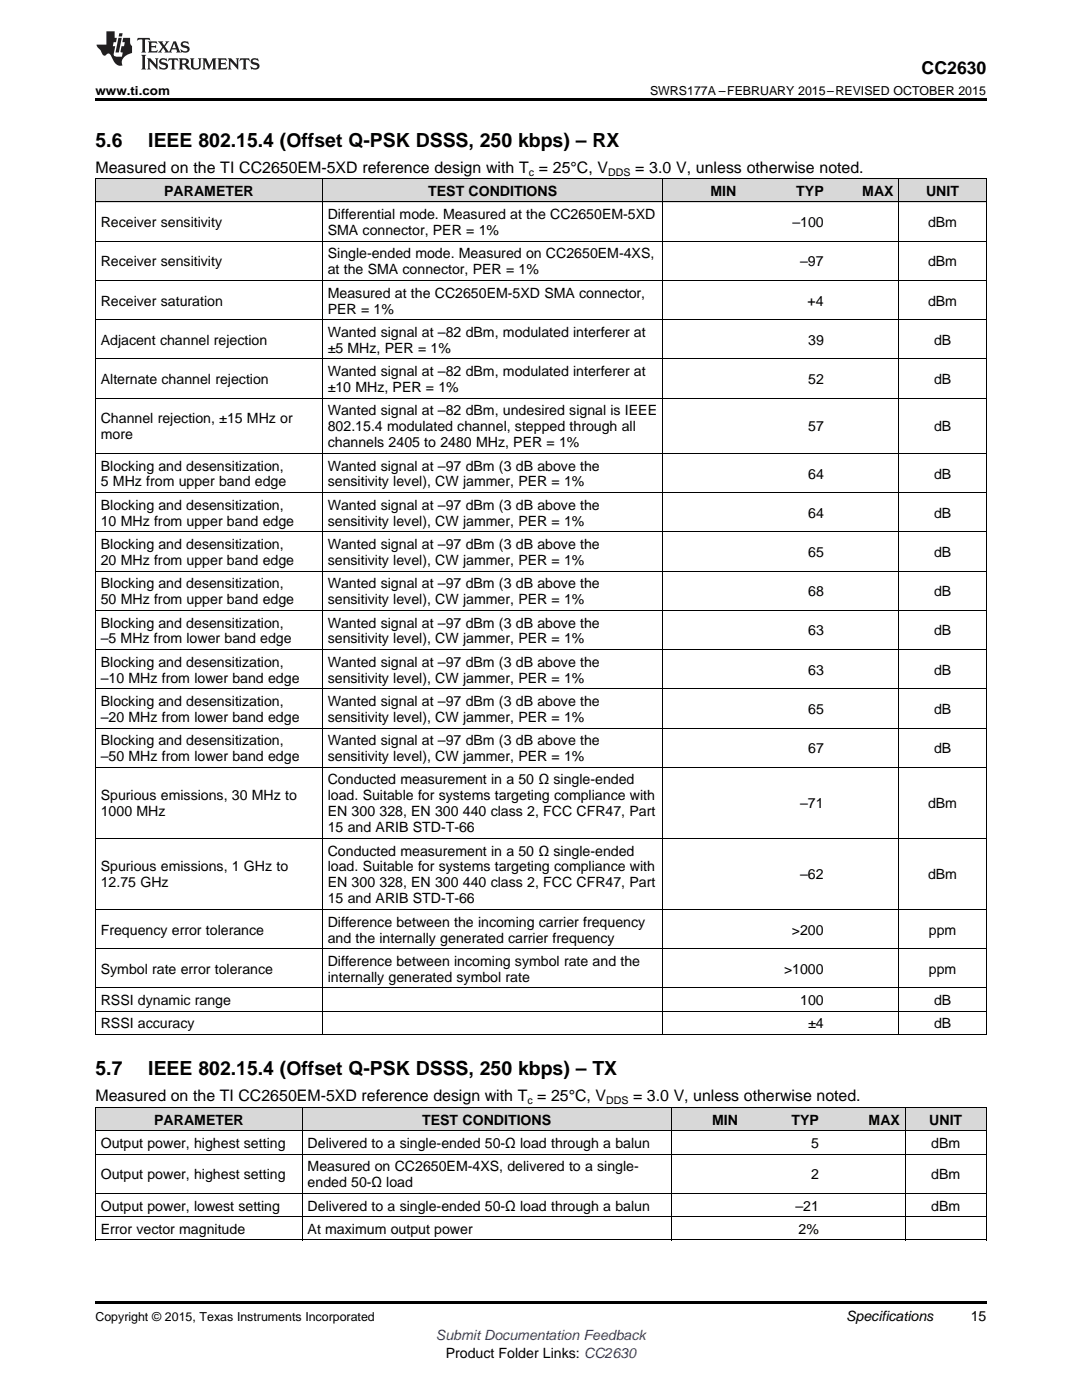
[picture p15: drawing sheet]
<svg xmlns="http://www.w3.org/2000/svg" width="216mm" height="279mm" viewBox="0 0 216 279" stroke-linecap="round" stroke-linejoin="round" font-family="sans-serif">
<defs><g id="words">
<g font-size="3.9">
<text x="19" y="29.3">5.6</text>
<text x="29.6" y="29.3">IEEE 802.15.4 (Offset Q-PSK DSSS, 250 kbps) – RX</text>
<text x="19" y="214.6">5.7</text>
<text x="29.6" y="214.6">IEEE 802.15.4 (Offset Q-PSK DSSS, 250 kbps) – TX</text>
</g>
<text font-size="3.5" x="183.9" y="14.8">CC2630</text>
<g font-size="3.2">
<text x="19" y="34.4">Measured on the TI CC2650EM-5XD reference design with T = 25°C, V</text>
<text x="126.7" y="34.4">= 3.0 V, unless otherwise noted.</text>
<text x="19" y="219.8">Measured on the TI CC2650EM-5XD reference design with T = 25°C, V</text>
<text x="126.3" y="219.8">= 3.0 V, unless otherwise noted.</text>
</g>
<g font-size="2.8">
<text x="32.8" y="39.1">PARAMETER</text>
<text x="85.4" y="39.1">TEST CONDITIONS</text>
<text x="141.8" y="39.1">MIN</text>
<text x="158.9" y="39.1">TYP</text>
<text x="172" y="39.1">MAX</text>
<text x="184.8" y="39.1">UNIT</text>
<text x="20.1" y="45.3">Receiver sensitivity</text>
<text x="65.4" y="43.7">Differential mode. Measured at the CC2650EM-5XD</text>
<text x="65.4" y="46.9">SMA connector, PER = 1%</text>
<text x="158.1" y="45.3">–100</text>
<text x="185.2" y="45.3">dBm</text>
<text x="20.1" y="53.2">Receiver sensitivity</text>
<text x="65.4" y="51.6">Single-ended mode. Measured on CC2650EM-4XS,</text>
<text x="159.7" y="53.2">–97</text>
<text x="185.2" y="53.2">dBm</text>
<text x="65.4" y="54.8">at the SMA connector, PER = 1%</text>
<text x="65.4" y="59.4">Measured at the CC2650EM-5XD SMA connector,</text>
<text x="20.1" y="61">Receiver saturation</text>
<text x="65.4" y="62.6">PER = 1%</text>
<text x="161.1" y="61">+4</text>
<text x="185.2" y="61">dBm</text>
<text x="20.1" y="68.8">Adjacent channel rejection</text>
<text x="65.4" y="67.2">Wanted signal at –82 dBm, modulated interferer at</text>
<text x="65.4" y="70.4">±5 MHz, PER = 1%</text>
<text x="161.3" y="68.8">39</text>
<text x="186.4" y="68.8">dB</text>
<text x="20.1" y="76.7">Alternate channel rejection</text>
<text x="65.4" y="75.1">Wanted signal at –82 dBm, modulated interferer at</text>
<text x="161.3" y="76.7">52</text>
<text x="186.4" y="76.7">dB</text>
<text x="65.4" y="78.2">±10 MHz, PER = 1%</text>
<text x="65.4" y="82.9">Wanted signal at –82 dBm, undesired signal is IEEE</text>
<text x="20.1" y="84.5">Channel rejection, ±15 MHz or</text>
<text x="20.1" y="87.7">more</text>
<text x="65.4" y="86.1">802.15.4 modulated channel, stepped through all</text>
<text x="65.4" y="89.3">channels 2405 to 2480 MHz, PER = 1%</text>
<text x="161.3" y="86.1">57</text>
<text x="186.4" y="86.1">dB</text>
<text x="20.1" y="93.9">Blocking and desensitization,</text>
<text x="65.4" y="93.9">Wanted signal at –97 dBm (3 dB above the</text>
<text x="161.3" y="95.5">64</text>
<text x="186.4" y="95.5">dB</text>
<text x="20.1" y="97.1">5 MHz from upper band edge</text>
<text x="20.1" y="101.7">Blocking and desensitization,</text>
<text x="65.4" y="97.1">sensitivity level), CW jammer, PER = 1%</text>
<text x="65.4" y="101.7">Wanted signal at –97 dBm (3 dB above the</text>
<text x="20.1" y="104.9">10 MHz from upper band edge</text>
<text x="65.4" y="104.9">sensitivity level), CW jammer, PER = 1%</text>
<text x="161.3" y="103.3">64</text>
<text x="186.4" y="103.3">dB</text>
<text x="20.1" y="109.6">Blocking and desensitization,</text>
<text x="20.1" y="112.7">20 MHz from upper band edge</text>
<text x="65.4" y="109.6">Wanted signal at –97 dBm (3 dB above the</text>
<text x="65.4" y="112.7">sensitivity level), CW jammer, PER = 1%</text>
<text x="161.3" y="111.2">65</text>
<text x="186.4" y="111.2">dB</text>
<text x="20.1" y="117.4">Blocking and desensitization,</text>
<text x="65.4" y="117.4">Wanted signal at –97 dBm (3 dB above the</text>
<text x="161.3" y="119">68</text>
<text x="186.4" y="119">dB</text>
<text x="20.1" y="120.6">50 MHz from upper band edge</text>
<text x="20.1" y="125.2">Blocking and desensitization,</text>
<text x="65.4" y="120.6">sensitivity level), CW jammer, PER = 1%</text>
<text x="65.4" y="125.2">Wanted signal at –97 dBm (3 dB above the</text>
<text x="20.1" y="128.4">–5 MHz from lower band edge</text>
<text x="65.4" y="128.4">sensitivity level), CW jammer, PER = 1%</text>
<text x="161.3" y="126.8">63</text>
<text x="186.4" y="126.8">dB</text>
<text x="20.1" y="133.1">Blocking and desensitization,</text>
<text x="20.1" y="136.2">–10 MHz from lower band edge</text>
<text x="65.4" y="133.1">Wanted signal at –97 dBm (3 dB above the</text>
<text x="65.4" y="136.2">sensitivity level), CW jammer, PER = 1%</text>
<text x="161.3" y="134.7">63</text>
<text x="186.4" y="134.7">dB</text>
<text x="20.1" y="140.9">Blocking and desensitization,</text>
<text x="65.4" y="140.9">Wanted signal at –97 dBm (3 dB above the</text>
<text x="161.3" y="142.5">65</text>
<text x="186.4" y="142.5">dB</text>
<text x="20.1" y="144.1">–20 MHz from lower band edge</text>
<text x="20.1" y="148.7">Blocking and desensitization,</text>
<text x="65.4" y="144.1">sensitivity level), CW jammer, PER = 1%</text>
<text x="65.4" y="148.7">Wanted signal at –97 dBm (3 dB above the</text>
<text x="20.1" y="151.9">–50 MHz from lower band edge</text>
<text x="65.4" y="151.9">sensitivity level), CW jammer, PER = 1%</text>
<text x="161.3" y="150.3">67</text>
<text x="186.4" y="150.3">dB</text>
<text x="20.1" y="159.7">Spurious emissions, 30 MHz to</text>
<text x="65.4" y="156.6">Conducted measurement in a 50 Ω single-ended</text>
<text x="65.4" y="159.7">load. Suitable for systems targeting compliance with</text>
<text x="159.7" y="161.3">–71</text>
<text x="185.2" y="161.3">dBm</text>
<text x="20.1" y="162.9">1000 MHz</text>
<text x="65.4" y="162.9">EN 300</text>
<text x="65.4" y="166.1">15 and ARIB STD-T-66</text>
<text x="75.7" y="162.9">328, EN 300</text>
<text x="92.4" y="162.9">440 class 2, FCC CFR47, Part</text>
<text x="20.1" y="173.9">Spurious emissions, 1 GHz to</text>
<text x="65.4" y="170.7">Conducted measurement in a 50 Ω single-ended</text>
<text x="65.4" y="173.9">load. Suitable for systems targeting compliance with</text>
<text x="20.1" y="177.1">12.75 GHz</text>
<text x="65.4" y="177.1">EN 300</text>
<text x="75.7" y="177.1">328, EN 300</text>
<text x="92.4" y="177.1">440 class 2, FCC CFR47, Part</text>
<text x="159.7" y="175.5">–62</text>
<text x="185.2" y="175.5">dBm</text>
<text x="65.4" y="180.3">15 and ARIB STD-T-66</text>
<text x="65.4" y="184.9">Difference between the incoming carrier frequency</text>
<text x="20.1" y="186.5">Frequency error tolerance</text>
<text x="65.4" y="188.1">and the internally generated carrier frequency</text>
<text x="158" y="186.5">&gt;200</text>
<text x="185.3" y="186.5">ppm</text>
<text x="20.1" y="194.3">Symbol rate error tolerance</text>
<text x="65.4" y="192.8">Difference between incoming symbol rate and the</text>
<text x="65.4" y="195.9">internally generated symbol rate</text>
<text x="156.5" y="194.3">&gt;1000</text>
<text x="185.3" y="194.3">ppm</text>
<text x="20.1" y="200.6">RSSI dynamic range</text>
<text x="159.7" y="200.6">100</text>
<text x="186.4" y="200.6">dB</text>
<text x="20.1" y="205.2">RSSI accuracy</text>
<text x="161.3" y="205.2">±4</text>
<text x="186.4" y="205.2">dB</text>
<text x="30.8" y="224.4">PARAMETER</text>
<text x="84.2" y="224.4">TEST CONDITIONS</text>
<text x="142.1" y="224.4">MIN</text>
<text x="157.9" y="224.4">TYP</text>
<text x="173.3" y="224.4">MAX</text>
<text x="185.4" y="224.4">UNIT</text>
<text x="20.1" y="229.1">Output power, highest setting</text>
<text x="61.4" y="229.1">Delivered to a single-ended 50-Ω load through a balun</text>
<text x="61.4" y="233.8">Measured on CC2650EM-4XS, delivered to a single-</text>
<text x="161.9" y="229.1">5</text>
<text x="185.8" y="229.1">dBm</text>
<text x="20.1" y="235.3">Output power, highest setting</text>
<text x="61.4" y="236.9">ended 50-Ω load</text>
<text x="161.9" y="235.3">2</text>
<text x="185.8" y="235.3">dBm</text>
<text x="20.1" y="241.6">Output power, lowest setting</text>
<text x="61.4" y="241.6">Delivered to a single-ended 50-Ω load through a balun</text>
<text x="158.7" y="241.6">–21</text>
<text x="185.8" y="241.6">dBm</text>
<text x="20.1" y="246.2">Error vector magnitude</text>
<text x="61.4" y="246.2">At maximum output power</text>
<text x="159.3" y="246.2">2%</text>
<text x="168.8" y="263.6">Specifications</text>
<text x="193.7" y="263.6">15</text>
<text x="88.9" y="270.9">Product Folder Links: CC2630</text>
</g>
<text font-size="2.8" fill="#00f" x="87" y="267.4">Submit Documentation Feedback</text>
<g font-size="2.5">
<text x="19" y="19">www.ti.com</text>
<text x="129.7" y="19">SWRS177A –FEBRUARY 2015–REVISED OCTOBER 2015</text>
<text x="19" y="263.6">Copyright © 2015, Texas Instruments Incorporated</text>
</g>
<g font-size="2.1">
<text x="105.5" y="35.1">c</text>
<text x="121.4" y="35.1">DDS</text>
<text x="105.2" y="220.4">c</text>
<text x="121" y="220.4">DDS</text>
</g>
</g></defs>
<g fill="#d8d8d8">
<path d="M19 221.1h41.3v4.6h-41.3z"/>
<path d="M60.3 221.1h73.7v4.6h-73.7z"/>
<path d="M134 221.1h14.3v4.6h-14.3z"/>
<path d="M148.3 221.1h16.2v4.6h-16.2z"/>
<path d="M164.5 221.1h16.2v4.6h-16.2z"/>
<path d="M180.7 221.1h16.1v4.6h-16.1z"/>
<path d="M19 35.7h45.3v4.7h-45.3z"/>
<path d="M64.3 35.7h68v4.7h-68z"/>
<path d="M132.3 35.7h15.7v4.7h-15.7z"/>
<path d="M148 35.7h17.5v4.7h-17.5z"/>
<path d="M165.5 35.7h13.9v4.7h-13.9z"/>
<path d="M179.4 35.7h17.4v4.7h-17.4z"/>
</g>
<path d="M19 19.5h177.8v.5h-177.8zM19 259.7h177.8v.5h-177.8z" fill="#000"/>
<g fill="none" stroke="#000" stroke-width=".2">
<path d="M19 35.6h177.8M19.1 35.7v170.8M64.3 35.7v170.8M132.3 35.7v170.8M179.3 35.7v170.8M196.8 35.7v170.8M19 56h177.8M19 48.1h177.8M19 40.3h177.8M19 79.5h177.8M19 71.6h177.8M19 63.8h177.8"/>
<path d="M19 98.3h177.8M19 90.5h177.8M19 114h177.8M19 106.1h177.8M19 137.5h177.8M19 129.6h177.8M19 121.8h177.8M19 153.1h177.8M19 145.3h177.8M19 167.3h177.8M19 197.1h177.8M19 189.3h177.8"/>
<path d="M19 181.5h177.8M19 206.5h177.8M19 201.8h177.8M19 238.1h177.8M19 230.3h177.8M19 225.7h177.8M19 221h177.8M19.1 221.1v26.4M60.3 221.1v26.4M133.9 221.1v26.4M180.6 221.1v26.4M196.8 221.1v26.4"/>
<path d="M19 247.5h177.8M19 242.8h177.8"/>
</g>
<g fill="#231f20">
<path d="M27.5 7.6l-.1 .5 .4-.2h.6v.1v2.1l-.2 .4h1l-.3-.4v-2.1l.1-.1h.5l.5 .2-.2-.5zM29.5 8.3l.2 .3v1.5l-.2 .4h1.8l.2-.6a1.04 1.04 0 0 1-1.3 .2v-.7h.6l.3 .2v-.6l-.3 .2h-.6v-.6l.8-.1 .4 .3-.2-.5zM31.5 8.3l.9 1.1-.9 1.1h.8l-.2-.2 .5-.7 .4 .7-.2 .2h1.5l-.1-.2 .1-.4h.9l.1 .4-.2 .2h1l-.3-.3-.7-1.9h-.5l-.9 2-.8-1 .9-1h-.8l.1 .3-.3 .5-.4-.6 .2-.2zM34.7 8.6l.4 1h-.7zM36.3 8.4a.63 .63 0 0 0-.2 .7 .63 .63 0 0 0 .6 .4l.6 .2 .1 .2a.75 .75 0 0 1-.7 .4 .75 .75 0 0 1-.6-.5l.1 .7 .1-.1a1.11 1.11 0 0 0 1.5-.6 1.13 1.13 0 0 0-1.2-.8l-.1-.4a1.04 1.04 0 0 1 1.2 .2l-.2-.5-.1 .1-.5-.2zM28.2 10.9l.2 .4v2.2l-.2 .4h1l-.3-.4v-2.2l.3-.4zM29.3 11.6l.3 .4v1.5l-.3 .4h.8l-.2-.4v-1.3l1.5 1.7v-1.9l.2-.4h-.7l.2 .4v.9l-1.1-1.3zM32 11.8a.62 .62 0 0 0-.2 .7 .62 .62 0 0 0 .6 .4l.6 .1 .1 .3a.76 .76 0 0 1-.7 .3 .76 .76 0 0 1-.6-.4l.1 .7 .1-.1a1.11 1.11 0 0 0 1.5-.6 1.13 1.13 0 0 0-1.2-.8l-.1-.4a1.04 1.04 0 0 1 1.2 .2l-.2-.6-.1 .1-.5-.1zM33.7 11.6l-.2 .6a.61 .61 0 0 1 .8-.3v1.6l-.2 .4h.9l-.2-.4v-1.6a.63 .63 0 0 1 .8 .3l-.2-.6zM35.6 11.6l.3 .4v1.5l-.3 .4h1l-.2-.2v-.8l.5 .2a.76 .76 0 0 0 1.2 .7l-1-1a.58 .58 0 0 0 .6-.5 .58 .58 0 0 0-.5-.6zM36.4 11.9h.1a.45 .45 0 0 1 .5 .1 .45 .45 0 0 1 .1 .5l-.7 .2zM37.9 11.6l.2 .2a2.17 2.17 0 0 0 .3 1.9 .99 .99 0 0 0 1.6-.6v-1.1l.2-.4h-.7l.2 .2a1.92 1.92 0 0 1-.2 1.8 .6 .6 0 0 1-.9-.5v-1.1l.2-.4zM40.4 11.6l.2 .4v1.5l-.2 .4h.7l-.2-.4v-1.4l.8 1.8 .8-1.8v1.4l-.2 .4h.9l-.2-.4v-1.5l.2-.4h-.8l-.6 1.5-.6-1.5zM43.4 11.6l.2 .4v1.5l-.2 .4h1.8l.2-.6a1.04 1.04 0 0 1-1.3 .1v-.6h.5l.4 .2v-.6l-.4 .2h-.5v-.7h.8l.3 .3-.1-.6zM45.5 11.6l.2 .4v1.5l-.2 .4h.7l-.2-.4v-1.3l1.5 1.7v-1.9l.2-.4h-.7l.2 .4v.9l-1.1-1.3zM47.9 11.6l-.1 .6a.61 .61 0 0 1 .8-.3v1.6l-.3 .4h1l-.3-.4 .1-1.6a.63 .63 0 0 1 .7 .3l-.1-.6zM50.2 11.8a.62 .62 0 0 0-.2 .7 .62 .62 0 0 0 .6 .4l.6 .1 .2 .3a.76 .76 0 0 1-.8 .3 .76 .76 0 0 1-.6-.4l.1 .7 .2-.1a1.11 1.11 0 0 0 1.5-.6 1.13 1.13 0 0 0-1.3-.8l-.1-.4a1.04 1.04 0 0 1 1.2 .2l-.1-.6-.2 .1-.5-.1z"/>
<path d="M21.2 6.3v2.6h-1.9l.1 .4 .7 .9a.91 .91 0 0 0 1 .8 .56 .56 0 0 1 .5-.3 .56 .56 0 0 1 .5 .3l.4 .8a1.53 1.53 0 0 0 1.9 1.2 1.54 1.54 0 0 1 1-2.1l.9-.3v-1.4a1.52 1.52 0 0 1-.3-1.6h-1.4l-.2 .8h.5l-.2 .8h-.4l-.2 1v.2l.4 .1-.2 .8a1.93 1.93 0 0 1-1.6-.3l.3-1.8h-.5l.2-.8h.4l.2-.8h-.4v-1.3zM23.6 7.6l-.6 2.9h.7l.6-2.9zM23.8 6.6l-.1 .7h.6l.2-.7z"/>
</g>
<use href="#words"/>
</svg>
